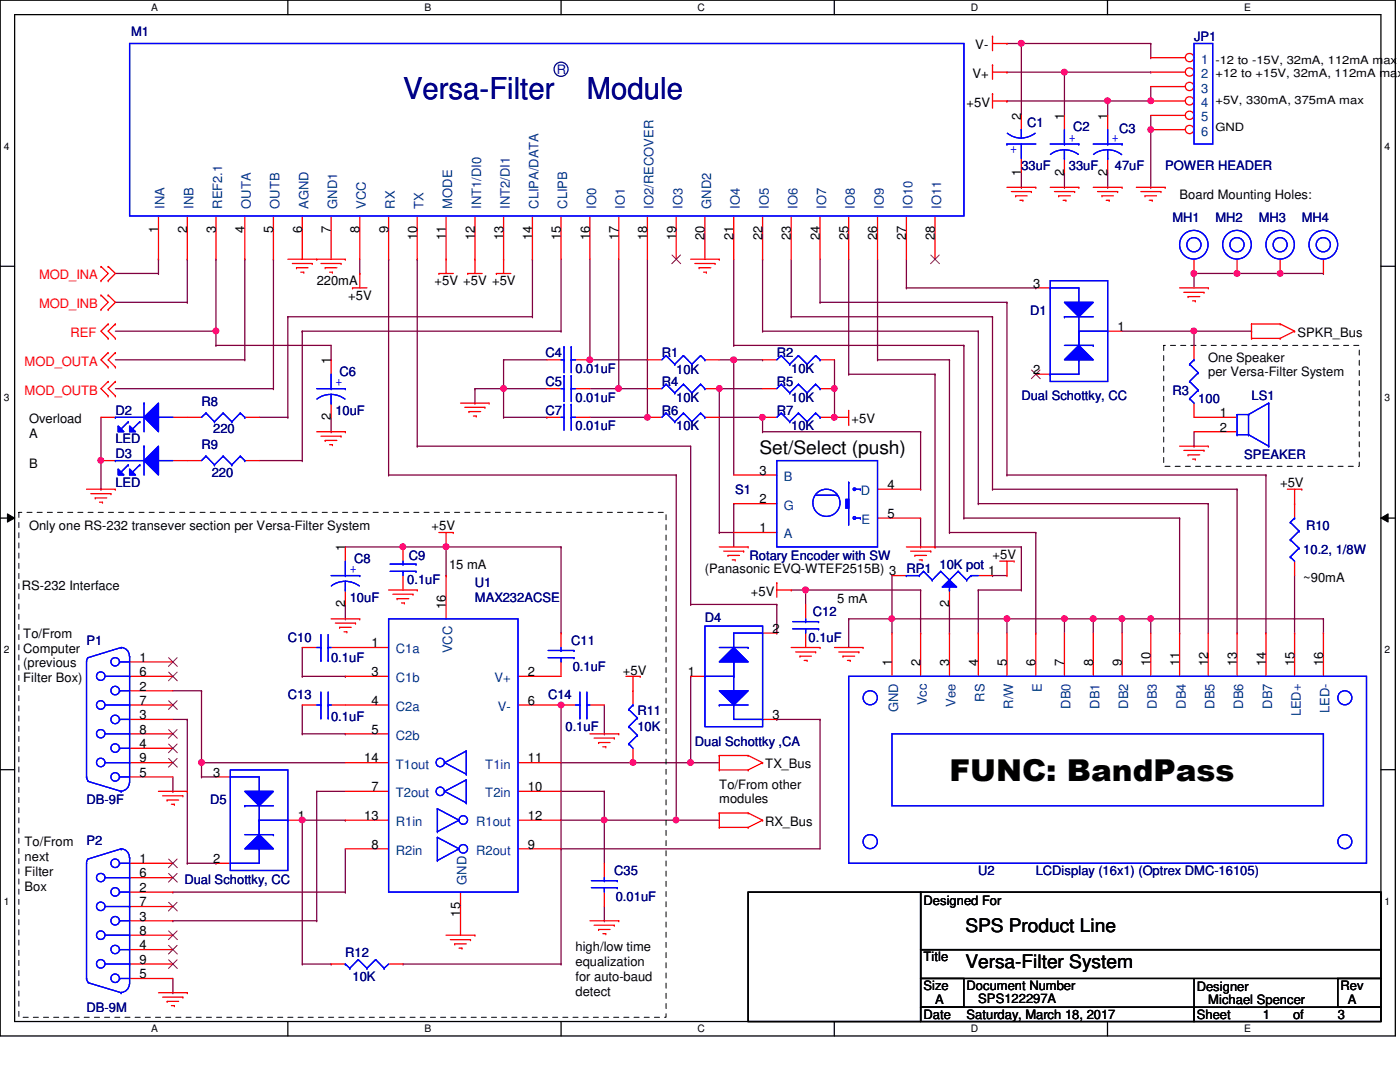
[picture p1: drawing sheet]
<svg xmlns="http://www.w3.org/2000/svg" width="279mm" height="216mm" viewBox="0 0 279 216" stroke-linecap="round" stroke-linejoin="round" font-family="sans-serif">
<defs><g id="words">
<g font-size="6" fill="#000080">
<text x="80.4" y="19.8">Versa-Filter</text>
<text x="117.1" y="19.8">Module</text>
</g>
<text font-size="6" x="189.5" y="155.9">FUNC: BandPass</text>
<g font-size="3.7">
<text x="151.6" y="90.6">Set/Select (push)</text>
<text x="192.7" y="185.9">SPS Product Line</text>
<text x="192.7" y="193.1">Versa-Filter System</text>
</g>
<g font-size="2.6" fill="#000080">
<text x="26.2" y="7.2">M1</text>
<text x="238.3" y="8.1">JP1</text>
<text x="205" y="25.4">C1</text>
<text x="214.2" y="26.2">C2</text>
<text x="223.4" y="26.5">C3</text>
<text x="203.8" y="34">33uF</text>
<text x="213.3" y="34">33uF</text>
<text x="222.5" y="34">47uF</text>
<text x="232.5" y="34">POWER HEADER</text>
<text x="234" y="44.3">MH1</text>
<text x="242.6" y="44.3">MH2</text>
<text x="251.2" y="44.3">MH3</text>
<text x="259.8" y="44.3">MH4</text>
<text x="205.6" y="62.9">D1</text>
<text x="108.8" y="71.2">C4</text>
<text x="132.1" y="71.2">R1</text>
<text x="155" y="71.2">R2</text>
<text x="67.8" y="75">C6</text>
<text x="108.8" y="77">C5</text>
<text x="114.9" y="74.4">0.01uF</text>
<text x="132.1" y="77">R4</text>
<text x="135" y="74.7">10K</text>
<text x="155" y="77">R5</text>
<text x="157.9" y="74.4">10K</text>
<text x="23" y="82.8">D2</text>
<text x="40.2" y="81">R8</text>
<text x="66.9" y="82.8">10uF</text>
<text x="108.8" y="82.8">C7</text>
<text x="114.9" y="80.2">0.01uF</text>
<text x="132.1" y="82.8">R6</text>
<text x="135" y="80.2">10K</text>
<text x="155" y="82.8">R7</text>
<text x="157.9" y="80.2">10K</text>
<text x="203.8" y="79.9">Dual Schottky, CC</text>
<text x="234" y="78.7">R3</text>
<text x="239.1" y="80.4">100</text>
<text x="249.8" y="79.9">LS1</text>
<text x="23" y="88.5">LED</text>
<text x="40.2" y="89.6">R9</text>
<text x="42.5" y="86.5">220</text>
<text x="114.9" y="85.9">0.01uF</text>
<text x="135" y="85.9">10K</text>
<text x="157.9" y="85.9">10K</text>
<text x="23" y="91.4">D3</text>
<text x="42.2" y="95.1">220</text>
<text x="248.3" y="91.7">SPEAKER</text>
<text x="23" y="97.1">LED</text>
<text x="146.7" y="98.6">S1</text>
<text x="260.6" y="105.7">R10</text>
<text x="70.7" y="112.3">C8</text>
<text x="81.6" y="111.7">C9</text>
<text x="149.6" y="111.7">Rotary Encoder with SW</text>
<text x="187.5" y="113.5">10K pot</text>
<text x="260.1" y="110.6">10.2, 1/8W</text>
<text x="81.3" y="116.6">0.1uF</text>
<text x="94.8" y="117.2">U1</text>
<text x="180.9" y="114.3">RP1</text>
<text x="69.8" y="120.1">10uF</text>
<text x="94.8" y="120.1">MAX232ACSE</text>
<text x="140.7" y="124.1">D4</text>
<text x="162.2" y="122.9">C12</text>
<text x="17.3" y="128.7">P1</text>
<text x="57.4" y="128.1">C10</text>
<text x="114" y="128.7">C11</text>
<text x="161.4" y="128.1">0.1uF</text>
<text x="66.1" y="132.1">0.1uF</text>
<text x="114.3" y="133.8">0.1uF</text>
<text x="57.4" y="139.6">C13</text>
<text x="66.1" y="143.9">0.1uF</text>
<text x="109.4" y="139.6">C14</text>
<text x="127.2" y="142.7">R11</text>
<text x="112.9" y="145.9">0.1uF</text>
<text x="127.2" y="145.9">10K</text>
<text x="138.7" y="148.8">Dual Schottky ,CA</text>
<text x="17.3" y="160.5">DB-9F</text>
<text x="42" y="160.5">D5</text>
<text x="17.3" y="168.6">P2</text>
<text x="36.8" y="176.3">Dual Schottky, CC</text>
<text x="122.6" y="174.6">C35</text>
<text x="122.9" y="179.7">0.01uF</text>
<text x="195.2" y="174.6">U2</text>
<text x="206.7" y="174.6">LCDisplay (16x1) (Optrex DMC-16105)</text>
<text x="68.9" y="191">R12</text>
<text x="70.4" y="195.8">10K</text>
<text x="17.3" y="201.8">DB-9M</text>
</g>
<g font-size="2.6">
<text x="194.6" y="9.8">V-</text>
<text x="194.1" y="15.6">V+</text>
<text x="192.9" y="21.3">+5V</text>
<text x="203.8" y="23.9" transform="rotate(-90 203.8 23.9)">2</text>
<text x="212.4" y="23.9" transform="rotate(-90 212.4 23.9)">1</text>
<text x="221" y="23.9" transform="rotate(-90 221 23.9)">1</text>
<text x="203.8" y="35.1" transform="rotate(-90 203.8 35.1)">1</text>
<text x="212.4" y="35.1" transform="rotate(-90 212.4 35.1)">2</text>
<text x="221" y="35.1" transform="rotate(-90 221 35.1)">2</text>
<text x="235.4" y="39.7">Board Mounting Holes:</text>
<text x="31.6" y="46.5" transform="rotate(-90 31.6 46.5)">1</text>
<text x="37.3" y="46.5" transform="rotate(-90 37.3 46.5)">2</text>
<text x="43.1" y="46.5" transform="rotate(-90 43.1 46.5)">3</text>
<text x="48.8" y="46.5" transform="rotate(-90 48.8 46.5)">4</text>
<text x="54.5" y="46.5" transform="rotate(-90 54.5 46.5)">5</text>
<text x="60.3" y="46.5" transform="rotate(-90 60.3 46.5)">6</text>
<text x="66" y="46.5" transform="rotate(-90 66 46.5)">7</text>
<text x="71.8" y="46.5" transform="rotate(-90 71.8 46.5)">8</text>
<text x="77.5" y="46.5" transform="rotate(-90 77.5 46.5)">9</text>
<text x="83.2" y="48" transform="rotate(-90 83.2 48)">10</text>
<text x="89" y="48" transform="rotate(-90 89 48)">11</text>
<text x="94.7" y="48" transform="rotate(-90 94.7 48)">12</text>
<text x="100.5" y="48" transform="rotate(-90 100.5 48)">13</text>
<text x="106.2" y="48" transform="rotate(-90 106.2 48)">14</text>
<text x="111.9" y="48" transform="rotate(-90 111.9 48)">15</text>
<text x="117.7" y="48" transform="rotate(-90 117.7 48)">16</text>
<text x="123.4" y="48" transform="rotate(-90 123.4 48)">17</text>
<text x="129.2" y="48" transform="rotate(-90 129.2 48)">18</text>
<text x="134.9" y="48" transform="rotate(-90 134.9 48)">19</text>
<text x="140.6" y="48" transform="rotate(-90 140.6 48)">20</text>
<text x="146.4" y="48" transform="rotate(-90 146.4 48)">21</text>
<text x="152.1" y="48" transform="rotate(-90 152.1 48)">22</text>
<text x="157.9" y="48" transform="rotate(-90 157.9 48)">23</text>
<text x="163.6" y="48" transform="rotate(-90 163.6 48)">24</text>
<text x="169.3" y="48" transform="rotate(-90 169.3 48)">25</text>
<text x="175.1" y="48" transform="rotate(-90 175.1 48)">26</text>
<text x="180.8" y="48" transform="rotate(-90 180.8 48)">27</text>
<text x="186.6" y="48" transform="rotate(-90 186.6 48)">28</text>
<text x="63.2" y="56.9">220mA</text>
<text x="69.5" y="59.8">+5V</text>
<text x="86.7" y="56.9">+5V +5V +5V</text>
<text x="206.2" y="57.4">3</text>
<text x="223.1" y="66">1</text>
<text x="259" y="67.2">SPKR_Bus</text>
<text x="66" y="72.7" transform="rotate(-90 66 72.7)">1</text>
<text x="206.2" y="74.6">2</text>
<text x="241.1" y="72.1">One Speaker</text>
<text x="241.1" y="75.1">per Versa-Filter System</text>
<text x="66" y="83.9" transform="rotate(-90 66 83.9)">2</text>
<text x="243.5" y="83.2">1</text>
<text x="5.8" y="84.5">Overload</text>
<text x="5.8" y="87.4">A</text>
<text x="170" y="84.5">+5V</text>
<text x="243.5" y="86.1">2</text>
<text x="5.8" y="93.3">B</text>
<text x="151.6" y="94.7">3</text>
<text x="151.6" y="100.5">2</text>
<text x="177.1" y="97.6">4</text>
<text x="255.5" y="97.1">+5V</text>
<text x="5.8" y="105.7">Only one RS-232 transever section per Versa-Filter System</text>
<text x="86.1" y="105.7">+5V</text>
<text x="151.6" y="106.2">1</text>
<text x="177.1" y="103.3">5</text>
<text x="68.9" y="110" transform="rotate(-90 68.9 110)">1</text>
<text x="89.6" y="113.5">15 mA</text>
<text x="198.1" y="111.5">+5V</text>
<text x="4.4" y="117.8">RS-232 Interface</text>
<text x="140.7" y="114.3">(Panasonic EVQ-WTEF2515B) 3</text>
<text x="149.9" y="118.9">+5V</text>
<text x="197.2" y="114.8">1</text>
<text x="260.1" y="116">~90mA</text>
<text x="68.9" y="121.2" transform="rotate(-90 68.9 121.2)">2</text>
<text x="89" y="121.5" transform="rotate(-90 89 121.5)">16</text>
<text x="167.1" y="120.4">5 mA</text>
<text x="189.4" y="121.2" transform="rotate(-90 189.4 121.2)">2</text>
<text x="4.7" y="127.3">To/From</text>
<text x="4.7" y="130.2">Computer</text>
<text x="74.1" y="129.2">1</text>
<text x="154.2" y="126.3">2</text>
<text x="4.7" y="133.2">(previous</text>
<text x="4.7" y="136.1">Filter Box)</text>
<text x="27.9" y="137.8">2</text>
<text x="27.9" y="134.9">6</text>
<text x="27.9" y="132">1</text>
<text x="74.1" y="134.9">3</text>
<text x="105.4" y="134.9">2</text>
<text x="124.3" y="134.7">+5V</text>
<text x="137.2" y="134.9">1</text>
<text x="178" y="133" transform="rotate(-90 178 133)">1</text>
<text x="183.7" y="133" transform="rotate(-90 183.7 133)">2</text>
<text x="189.4" y="133" transform="rotate(-90 189.4 133)">3</text>
<text x="195.2" y="133" transform="rotate(-90 195.2 133)">4</text>
<text x="200.9" y="133" transform="rotate(-90 200.9 133)">5</text>
<text x="206.7" y="133" transform="rotate(-90 206.7 133)">6</text>
<text x="212.4" y="133" transform="rotate(-90 212.4 133)">7</text>
<text x="218.1" y="133" transform="rotate(-90 218.1 133)">8</text>
<text x="223.9" y="133" transform="rotate(-90 223.9 133)">9</text>
<text x="229.6" y="133" transform="rotate(-90 229.6 133)">10</text>
<text x="235.4" y="133" transform="rotate(-90 235.4 133)">11</text>
<text x="241.1" y="133" transform="rotate(-90 241.1 133)">12</text>
<text x="246.8" y="133" transform="rotate(-90 246.8 133)">13</text>
<text x="252.6" y="133" transform="rotate(-90 252.6 133)">14</text>
<text x="258.3" y="133" transform="rotate(-90 258.3 133)">15</text>
<text x="264.1" y="133" transform="rotate(-90 264.1 133)">16</text>
<text x="27.9" y="143.5">3</text>
<text x="27.9" y="140.6">7</text>
<text x="74.1" y="140.6">4</text>
<text x="105.4" y="140.6">6</text>
<text x="154.2" y="143.5">3</text>
<text x="27.9" y="149.3">4</text>
<text x="27.9" y="146.4">8</text>
<text x="74.1" y="146.4">5</text>
<text x="27.9" y="155">5</text>
<text x="27.9" y="152.1">9</text>
<text x="42.5" y="155">3</text>
<text x="72.7" y="152.1">14</text>
<text x="105.4" y="152.1">11</text>
<text x="152.7" y="153.3">TX_Bus</text>
<text x="74.1" y="157.9">7</text>
<text x="105.4" y="157.9">10</text>
<text x="143.6" y="157.4">To/From other</text>
<text x="143.6" y="160.3">modules</text>
<text x="59.4" y="163.6">1</text>
<text x="72.7" y="163.6">13</text>
<text x="105.4" y="163.6">12</text>
<text x="152.7" y="164.8">RX_Bus</text>
<text x="4.9" y="168.9">To/From</text>
<text x="4.9" y="171.8">next</text>
<text x="27.9" y="172.2">1</text>
<text x="42.5" y="172.2">2</text>
<text x="74.1" y="169.3">8</text>
<text x="105.4" y="169.3">9</text>
<text x="4.9" y="174.8">Filter</text>
<text x="4.9" y="177.8">Box</text>
<text x="27.9" y="178">2</text>
<text x="27.9" y="175.1">6</text>
<text x="27.9" y="183.7">3</text>
<text x="27.9" y="180.8">7</text>
<text x="91.9" y="182.9" transform="rotate(-90 91.9 182.9)">15</text>
<text x="184.3" y="180.6">Designed For</text>
<text x="27.9" y="189.4">4</text>
<text x="27.9" y="186.6">8</text>
<text x="114.9" y="189.8">high/low time</text>
<text x="184.3" y="191.8">Title</text>
<text x="27.9" y="195.2">5</text>
<text x="27.9" y="192.3">9</text>
<text x="114.9" y="192.8">equalization</text>
<text x="114.9" y="195.7">for auto-baud</text>
<text x="184.3" y="197.6">Size</text>
<text x="192.9" y="197.6">Document Number</text>
<text x="238.8" y="197.8">Designer</text>
<text x="267.5" y="197.6">Rev</text>
<text x="114.9" y="198.7">detect</text>
<text x="184.3" y="203.3">Date</text>
<text x="186.6" y="200.4">A</text>
<text x="192.9" y="203.3">Saturday, March 18, 2017</text>
<text x="195.2" y="200.2">SPS122297A</text>
<text x="238.8" y="203.3">Sheet</text>
<text x="241.1" y="200.4">Michael Spencer</text>
<text x="252.1" y="203.3">1</text>
<text x="258.1" y="203.3">of</text>
<text x="267" y="203.3">3</text>
<text x="269" y="200.4">A</text>
</g>
<text font-size="2.6" fill="#0000a0" x="111.1" y="14.7">R</text>
<g font-size="2.6" fill="#004080">
<text x="239.7" y="12.7">1</text>
<text x="239.7" y="15.6">2</text>
<text x="239.7" y="18.5">3</text>
<text x="239.7" y="21.3">4</text>
<text x="239.7" y="24.2">5</text>
<text x="239.7" y="27.1">6</text>
<text x="32.9" y="41.7" transform="rotate(-90 32.9 41.7)">INA</text>
<text x="38.6" y="41.7" transform="rotate(-90 38.6 41.7)">INB</text>
<text x="44.3" y="41.7" transform="rotate(-90 44.3 41.7)">REF2.1</text>
<text x="50.1" y="41.7" transform="rotate(-90 50.1 41.7)">OUTA</text>
<text x="55.8" y="41.7" transform="rotate(-90 55.8 41.7)">OUTB</text>
<text x="61.6" y="41.7" transform="rotate(-90 61.6 41.7)">AGND</text>
<text x="67.3" y="41.7" transform="rotate(-90 67.3 41.7)">GND1</text>
<text x="73" y="41.7" transform="rotate(-90 73 41.7)">VCC</text>
<text x="78.8" y="41.7" transform="rotate(-90 78.8 41.7)">RX</text>
<text x="84.5" y="41.7" transform="rotate(-90 84.5 41.7)">TX</text>
<text x="90.3" y="41.7" transform="rotate(-90 90.3 41.7)">MODE</text>
<text x="96" y="41.7" transform="rotate(-90 96 41.7)">INT1/DI0</text>
<text x="101.7" y="41.7" transform="rotate(-90 101.7 41.7)">INT2/DI1</text>
<text x="107.5" y="41.7" transform="rotate(-90 107.5 41.7)">CLIPA/DATA</text>
<text x="113.2" y="41.7" transform="rotate(-90 113.2 41.7)">CLIPB</text>
<text x="119" y="41.7" transform="rotate(-90 119 41.7)">IO0</text>
<text x="124.7" y="41.7" transform="rotate(-90 124.7 41.7)">IO1</text>
<text x="130.4" y="41.7" transform="rotate(-90 130.4 41.7)">IO2/RECOVER</text>
<text x="136.2" y="41.7" transform="rotate(-90 136.2 41.7)">IO3</text>
<text x="141.9" y="41.7" transform="rotate(-90 141.9 41.7)">GND2</text>
<text x="147.7" y="41.7" transform="rotate(-90 147.7 41.7)">IO4</text>
<text x="153.4" y="41.7" transform="rotate(-90 153.4 41.7)">IO5</text>
<text x="159.1" y="41.7" transform="rotate(-90 159.1 41.7)">IO6</text>
<text x="164.9" y="41.7" transform="rotate(-90 164.9 41.7)">IO7</text>
<text x="170.6" y="41.7" transform="rotate(-90 170.6 41.7)">IO8</text>
<text x="176.4" y="41.7" transform="rotate(-90 176.4 41.7)">IO9</text>
<text x="182.1" y="41.7" transform="rotate(-90 182.1 41.7)">IO10</text>
<text x="187.8" y="41.7" transform="rotate(-90 187.8 41.7)">IO11</text>
<text x="156.5" y="96">B</text>
<text x="156.5" y="101.7">G</text>
<text x="171.8" y="98.8">D</text>
<text x="156.5" y="107.4">A</text>
<text x="172" y="104.6">E</text>
<text x="79" y="130.4">C1a</text>
<text x="90.3" y="130.4" transform="rotate(-90 90.3 130.4)">VCC</text>
<text x="79" y="136.1">C1b</text>
<text x="98.7" y="136.1">V+</text>
<text x="79" y="141.9">C2a</text>
<text x="99.4" y="141.9">V-</text>
<text x="179.2" y="142.2" transform="rotate(-90 179.2 142.2)">GND</text>
<text x="185" y="140.8" transform="rotate(-90 185 140.8)">Vcc</text>
<text x="190.7" y="141" transform="rotate(-90 190.7 141)">Vee</text>
<text x="196.5" y="140" transform="rotate(-90 196.5 140)">RS</text>
<text x="202.2" y="141.4" transform="rotate(-90 202.2 141.4)">R/W</text>
<text x="207.9" y="138.1" transform="rotate(-90 207.9 138.1)">E</text>
<text x="213.7" y="141.4" transform="rotate(-90 213.7 141.4)">DB0</text>
<text x="219.4" y="141.4" transform="rotate(-90 219.4 141.4)">DB1</text>
<text x="225.2" y="141.4" transform="rotate(-90 225.2 141.4)">DB2</text>
<text x="230.9" y="141.4" transform="rotate(-90 230.9 141.4)">DB3</text>
<text x="236.6" y="141.4" transform="rotate(-90 236.6 141.4)">DB4</text>
<text x="242.4" y="141.4" transform="rotate(-90 242.4 141.4)">DB5</text>
<text x="248.1" y="141.4" transform="rotate(-90 248.1 141.4)">DB6</text>
<text x="253.9" y="141.4" transform="rotate(-90 253.9 141.4)">DB7</text>
<text x="259.6" y="143" transform="rotate(-90 259.6 143)">LED+</text>
<text x="265.3" y="142.3" transform="rotate(-90 265.3 142.3)">LED-</text>
<text x="79" y="147.6">C2b</text>
<text x="79" y="153.4">T1out</text>
<text x="96.9" y="153.4">T1in</text>
<text x="79" y="159.1">T2out</text>
<text x="96.9" y="159.1">T2in</text>
<text x="79" y="164.8">R1in</text>
<text x="95" y="164.8">R1out</text>
<text x="79" y="170.6">R2in</text>
<text x="95" y="170.6">R2out</text>
<text x="93.1" y="176.6" transform="rotate(-90 93.1 176.6)">GND</text>
</g>
<g font-size="2.6" fill="#00f">
<text x="203" y="29.2" transform="rotate(180 203 29.2)">+</text>
<text x="213.3" y="28.2">+</text>
<text x="221.9" y="28.2">+</text>
<text x="66.9" y="77">+</text>
<text x="69.8" y="114.3">+</text>
</g>
<g font-size="2.6" fill="#f00">
<text x="7.8" y="55.8">MOD_INA</text>
<text x="7.8" y="61.5">MOD_INB</text>
<text x="14.1" y="67.2">REF</text>
<text x="4.9" y="73">MOD_OUTA</text>
<text x="4.9" y="78.7">MOD_OUTB</text>
</g>
<g font-size="2.3">
<text x="242.6" y="12.7">-12 to -15V, 32mA, 112mA max</text>
<text x="242.6" y="15.4">+12 to +15V, 32mA, 112mA max</text>
<text x="242.6" y="20.7">+5V, 330mA, 375mA max</text>
<text x="242.6" y="26.1">GND</text>
</g>
<g font-size="2">
<text x="30.2" y="2.2">A</text>
<text x="84.7" y="2.2">B</text>
<text x="139.2" y="2.2">C</text>
<text x="193.8" y="2.2">D</text>
<text x="248.3" y="2.2">E</text>
<text x=".8" y="29.8">4</text>
<text x="276.3" y="29.8">4</text>
<text x=".8" y="80.1">3</text>
<text x="276.3" y="80.1">3</text>
<text x=".8" y="130.3">2</text>
<text x="276.3" y="130.3">2</text>
<text x=".8" y="180.5">1</text>
<text x="276.3" y="180.5">1</text>
<text x="30.2" y="206">A</text>
<text x="84.7" y="206">B</text>
<text x="139.2" y="206">C</text>
<text x="193.8" y="206">D</text>
<text x="248.3" y="206">E</text>
</g>
</g></defs>
<path d="M0 0h278.5v206.7h-278.5zM2.9 2.9h272.7v200.9h-272.7z" fill="none" stroke="#000" stroke-width=".25"/>
<g fill="#fff">
<path d="M30.2 .3h1.3v2.3h-1.3z"/>
<path d="M30.2 204.1h1.3v2.3h-1.3z"/>
</g>
<path d="M57.4 0v2.9M57.4 203.8v2.9" fill="none" stroke="#000" stroke-width=".25"/>
<g fill="#fff">
<path d="M84.7 .3h1.3v2.3h-1.3z"/>
<path d="M84.7 204.1h1.3v2.3h-1.3z"/>
</g>
<path d="M112 0v2.9M112 203.8v2.9" fill="none" stroke="#000" stroke-width=".25"/>
<g fill="#fff">
<path d="M139.2 .3h1.5v2.3h-1.5z"/>
<path d="M139.2 204.1h1.5v2.3h-1.5z"/>
</g>
<path d="M166.5 0v2.9M166.5 203.8v2.9" fill="none" stroke="#000" stroke-width=".25"/>
<g fill="#fff">
<path d="M193.8 .3h1.4v2.3h-1.4z"/>
<path d="M193.8 204.1h1.4v2.3h-1.4z"/>
</g>
<path d="M221 0v2.9M221 203.8v2.9" fill="none" stroke="#000" stroke-width=".25"/>
<g fill="#fff">
<path d="M248.3 .3h1.3v2.3h-1.3z"/>
<path d="M248.3 204.1h1.3v2.3h-1.3z"/>
<path d="M.8 28h1.1v2.3h-1.1z"/>
<path d="M276.3 28h1.1v2.3h-1.1z"/>
<path d="M.8 78.2h1.1v2.3h-1.1z"/>
<path d="M276.3 78.2h1.1v2.3h-1.1z"/>
</g>
<path d="M0 53.1h2.9M275.6 53.1h2.9" fill="none" stroke="#000" stroke-width=".25"/>
<g fill="#fff">
<path d="M.8 128.5h1.1v2.2h-1.1z"/>
<path d="M276.3 128.5h1.1v2.2h-1.1z"/>
</g>
<path d="M0 103.4h2.9M275.6 103.4h2.9" fill="none" stroke="#000" stroke-width=".25"/>
<path d="M1.5 102.5l1.4 .9-1.4 .8zM275.6 103.4l1.4-.9v1.7z" fill="#000"/>
<path d="M1.5 102.5l1.4 .9-1.4 .8zM275.6 103.4l1.4-.9v1.7z" fill="none" stroke="#000" stroke-width=".2"/>
<g fill="#fff">
<path d="M.8 178.7h1.1v2.2h-1.1z"/>
<path d="M276.3 178.7h1.1v2.2h-1.1z"/>
</g>
<path d="M0 153.6h2.9M275.6 153.6h2.9" fill="none" stroke="#000" stroke-width=".25"/>
<path d="M60.3 163.7h8.6M68.9 163.7h.1M34.5 198.1h.1M34.5 195.2v2.9" fill="none" stroke="#800040" stroke-width=".25"/>
<circle cx="60.3" cy="163.6" r=".56" fill="#f0f"/>
<circle cx="60.3" cy="163.6" r=".56" fill="none" stroke="#f0f" stroke-width=".25"/>
<g fill="none" stroke="#800040" stroke-width=".25">
<path d="M60.3 135h.1M60.3 129.2v5.8M60.3 135h8.6M68.9 135h.1M60.3 146.4h.1M60.3 140.7v5.7M60.3 146.4h8.6M63.2 157.9h.1M63.2 157.9h5.7M63.2 157.9v25.8M68.9 146.4h.1M112 140.7v51.7"/>
<path d="M34.5 178h.1M34.5 178h34.4M60.3 163.7v28.7M68.9 178h.1M68.9 169.4v8.6M34.5 183.7h.1M34.5 183.7h28.7M60.3 192.4h.1M60.3 192.4h5.8M63.2 183.7h.1M66.1 192.4h.1M80.4 192.4h.1"/>
<path d="M80.4 192.4h31.6M112 192.4h.1"/>
</g>
<circle cx="112" cy="140.7" r=".56" fill="#f0f"/>
<circle cx="112" cy="140.7" r=".56" fill="none" stroke="#f0f" stroke-width=".25"/>
<path d="M112 152.2h14.3M120.6 146.4h.1M120.6 140.7v5.7M126.3 152.2h.1" fill="none" stroke="#800040" stroke-width=".25"/>
<circle cx="126.3" cy="152.1" r=".56" fill="#f0f"/>
<circle cx="126.3" cy="152.1" r=".56" fill="none" stroke="#f0f" stroke-width=".25"/>
<path d="M137.8 152.2h.1M137.8 152.2h5.8" fill="none" stroke="#800040" stroke-width=".25"/>
<circle cx="137.8" cy="152.1" r=".56" fill="#f0f"/>
<circle cx="137.8" cy="152.1" r=".56" fill="none" stroke="#f0f" stroke-width=".25"/>
<path d="M146.4 71.8h.1M146.4 71.8v23" fill="none" stroke="#800040" stroke-width=".25"/>
<circle cx="146.4" cy="71.8" r=".56" fill="#f0f"/>
<circle cx="146.4" cy="71.8" r=".56" fill="none" stroke="#f0f" stroke-width=".25"/>
<path d="M143.6 77.6h.1M143.6 71.8h8.6M143.6 77.6v28.7M146.4 71.8h.1M152.2 71.8h.1M143.6 106.3h.1M143.6 106.3h2.8" fill="none" stroke="#800040" stroke-width=".25"/>
<circle cx="143.5" cy="77.5" r=".56" fill="#f0f"/>
<circle cx="143.5" cy="77.5" r=".56" fill="none" stroke="#f0f" stroke-width=".25"/>
<path d="M143.6 83.3h8.6M152.2 83.3h.1" fill="none" stroke="#800040" stroke-width=".25"/>
<circle cx="152.1" cy="83.3" r=".56" fill="#f0f"/>
<circle cx="152.1" cy="83.3" r=".56" fill="none" stroke="#f0f" stroke-width=".25"/>
<g fill="none" stroke="#800040" stroke-width=".25">
<path d="M201 14.4h11.4M212.4 14.4h.1M221.1 37.4h.1M221.1 34.5v2.9M143.6 77.6h.1M143.6 77.6h8.6M152.2 86.1h.1M152.2 83.3v2.8M152.2 86.1h31.5M183.7 86.1h.1M183.7 97.6h.1M183.7 86.1v11.5"/>
<path d="M146.4 100.5h.1M146.4 100.5v8.6M183.7 109.1h.1M183.7 103.4v5.7M198.1 114.9h.1M198.1 114.9h2.9M189.5 126.3h.1M189.5 120.6v5.7"/>
</g>
<circle cx="212.4" cy="14.4" r=".56" fill="#f0f"/>
<circle cx="212.4" cy="14.4" r=".56" fill="none" stroke="#f0f" stroke-width=".25"/>
<path d="M201 8.7h2.8M203.8 8.7h.1" fill="none" stroke="#800040" stroke-width=".25"/>
<circle cx="203.8" cy="8.6" r=".56" fill="#f0f"/>
<circle cx="203.8" cy="8.6" r=".56" fill="none" stroke="#f0f" stroke-width=".25"/>
<g fill="none" stroke="#800040" stroke-width=".25">
<path d="M229.7 11.5h.1M229.7 8.7v2.8M238.3 89h.1M238.3 86.1v2.9M40.2 137.8v17.2M34.5 157.9h.1M34.5 143.6h2.9M34.5 155v2.9M37.4 143.6h.1M37.4 143.6v28.7M40.2 152.2h.1M40.2 155h.1"/>
<path d="M40.2 152.2h28.7M40.2 155h2.9M37.4 172.3h.1"/>
</g>
<circle cx="40.2" cy="152.1" r=".56" fill="#f0f"/>
<circle cx="40.2" cy="152.1" r=".56" fill="none" stroke="#f0f" stroke-width=".25"/>
<g fill="none" stroke="#800040" stroke-width=".25">
<path d="M203.8 8.7h.1M203.8 8.7v14.3M203.8 8.7h25.9M212.4 14.4h.1M212.4 14.4v8.6M212.4 14.4h17.3M229.7 14.4h.1M229.7 8.7h.1M203.8 37.4h.1M203.8 34.5v2.9M212.4 37.4h.1M212.4 34.5v2.9"/>
<path d="M223.9 66.1h14.4M238.3 66.1h.1M34.5 137.8h5.7M40.2 137.8h.1M137.8 135h.1M137.8 135v17.2M37.4 172.3h5.7M43.1 172.3h.1"/>
</g>
<circle cx="238.2" cy="66" r=".56" fill="#f0f"/>
<circle cx="238.2" cy="66" r=".56" fill="none" stroke="#f0f" stroke-width=".25"/>
<g fill="none" stroke="#800040" stroke-width=".25">
<path d="M238.3 54.6h.1M238.3 54.6v2.8M246.9 54.6h17.2M255.5 54.6h.1M264.1 54.6h.1M43.1 68.9h.1M43.1 68.9h23M100.5 77.6h.1M100.5 71.8v5.8M175.1 71.8h14.4M189.5 71.8h.1M238.3 66.1h.1"/>
<path d="M238.3 66.1v2.8M238.3 66.1h11.5M249.8 66.1h.1M20.2 97.6h.1M20.2 91.9v5.7M66.1 86.1h.1M66.1 83.3v2.8M198.1 97.6h48.8M246.9 97.6h.1M258.4 114.9v11.4M68.9 123.5h.1M68.9 120.6v2.9"/>
<path d="M258.4 126.3h.1M120.6 183.7h.1M120.6 180.9v2.8"/>
</g>
<circle cx="255.5" cy="54.6" r=".56" fill="#f0f"/>
<circle cx="255.5" cy="54.6" r=".56" fill="none" stroke="#f0f" stroke-width=".25"/>
<g fill="none" stroke="#800040" stroke-width=".25">
<path d="M106.3 51.7h.1M106.3 51.7v11.5M123.5 51.7v25.9M23 71.8h25.9M48.9 71.8h.1M57.4 63.2h48.9M66.1 71.8h.1M66.1 68.9v2.9M106.3 63.2h.1M117.7 71.8h11.5M123.5 77.6h.1M129.2 71.8h.1"/>
<path d="M163.7 60.3h37.3M201 60.3h.1M178 114.9v8.6M178 123.5h.1"/>
</g>
<circle cx="117.7" cy="71.8" r=".56" fill="#f0f"/>
<circle cx="117.7" cy="71.8" r=".56" fill="none" stroke="#f0f" stroke-width=".25"/>
<path d="M20.2 91.9h.1M20.2 83.3v8.6" fill="none" stroke="#800040" stroke-width=".25"/>
<circle cx="20.1" cy="91.9" r=".56" fill="#f0f"/>
<circle cx="20.1" cy="91.9" r=".56" fill="none" stroke="#f0f" stroke-width=".25"/>
<g fill="none" stroke="#800040" stroke-width=".25">
<path d="M23 54.6h8.6M31.6 54.6h.1M54.6 51.7h.1M54.6 51.7v25.9M146.4 51.7v17.2M152.2 51.7h.1M152.2 51.7v14.4M157.9 51.7v11.5M169.4 51.7v23M180.9 57.4h.1M180.9 51.7v5.7M23 66.1h20.1"/>
<path d="M23 77.6h31.6M43.1 66.1h.1M54.6 77.6h.1M57.4 63.2h.1M57.4 63.2v20.1M94.8 77.6h.1M94.8 77.6h5.7M94.8 77.6v2.8M146.4 68.9h.1M157.9 63.2h.1M169.4 74.7h.1M186.6 74.7v34.4"/>
<path d="M189.5 71.8v34.5M192.4 68.9v34.5M94.8 80.4h.1M117.7 83.3h11.5M129.2 83.3h.1M201 94.8h51.6M252.6 94.8h.1M186.6 109.1h.1M189.5 106.3h.1M189.5 106.3h17.2M192.4 103.4h.1M195.2 117.7h.1"/>
<path d="M195.2 117.7h8.6M203.8 117.7h.1M203.8 109.1v8.6M206.7 106.3h.1M235.4 103.4v22.9M169.4 123.5h.1M169.4 123.5v5.7M218.2 123.5h.1M218.2 123.5v2.8M218.2 123.5h5.7M223.9 123.5h.1M223.9 123.5v2.8"/>
<path d="M229.7 123.5h.1M229.7 123.5v2.8M235.4 126.3h.1M135 163.7h.1M135 163.7h8.6"/>
</g>
<circle cx="223.9" cy="123.4" r=".56" fill="#f0f"/>
<circle cx="223.9" cy="123.4" r=".56" fill="none" stroke="#f0f" stroke-width=".25"/>
<path d="M229.7 25.9h.1M229.7 23v2.9M48.9 51.7h.1M48.9 51.7v20.1M100.5 77.6v5.7M51.7 91.9h8.6M60.3 91.9h.1M100.5 83.3h.1M246.9 97.6v28.7M178 126.3h.1M178 123.5v2.8M246.9 126.3h.1" fill="none" stroke="#800040" stroke-width=".25"/>
<circle cx="229.7" cy="25.9" r=".56" fill="#f0f"/>
<circle cx="229.7" cy="25.9" r=".56" fill="none" stroke="#f0f" stroke-width=".25"/>
<path d="M252.6 94.8v31.5M223.9 123.5h5.8M229.7 123.5h.1M252.6 126.3h.1" fill="none" stroke="#800040" stroke-width=".25"/>
<circle cx="229.7" cy="123.4" r=".56" fill="#f0f"/>
<circle cx="229.7" cy="123.4" r=".56" fill="none" stroke="#f0f" stroke-width=".25"/>
<path d="M117.7 51.7v20.1M23 60.3h14.4M37.4 60.3h.1M117.7 71.8h.1M152.2 66.1h.1M152.2 66.1h43M201 123.5h11.4M212.4 123.5h.1" fill="none" stroke="#800040" stroke-width=".25"/>
<circle cx="212.4" cy="123.4" r=".56" fill="#f0f"/>
<circle cx="212.4" cy="123.4" r=".56" fill="none" stroke="#f0f" stroke-width=".25"/>
<path d="M229.7 37.4h.1M229.7 25.9v11.5M206.7 106.3v20M206.7 126.3h.1M212.4 123.5h5.8M218.2 123.5h.1" fill="none" stroke="#800040" stroke-width=".25"/>
<circle cx="218.2" cy="123.5" r=".56" fill="#f0f"/>
<circle cx="218.2" cy="123.5" r=".56" fill="none" stroke="#f0f" stroke-width=".25"/>
<path d="M31.6 51.7h.1M31.6 51.7v2.9M129.2 51.7v31.6M123.5 77.6h5.7M129.2 77.6h.1M129.2 83.3h.1M186.6 109.1h17.2M192.4 103.4h43M203.8 109.1h.1M235.4 103.4h.1M112 157.9h8.6M120.6 157.9h.1" fill="none" stroke="#800040" stroke-width=".25"/>
<circle cx="129.2" cy="83.3" r=".56" fill="#f0f"/>
<circle cx="129.2" cy="83.3" r=".56" fill="none" stroke="#f0f" stroke-width=".25"/>
<path d="M100.5 77.6h.1M100.5 77.6h8.6M198.1 63.2v34.4M201 60.3v34.5M198.1 97.6h.1M201 94.8h.1" fill="none" stroke="#800040" stroke-width=".25"/>
<circle cx="100.5" cy="77.5" r=".56" fill="#f0f"/>
<circle cx="100.5" cy="77.5" r=".56" fill="none" stroke="#f0f" stroke-width=".25"/>
<path d="M157.9 63.2h40.2M198.1 63.2h.1M169.4 123.5h8.6M178 123.5h.1M229.7 123.5h34.4M264.1 126.3h.1M264.1 123.5h.1M264.1 123.5v2.8" fill="none" stroke="#800040" stroke-width=".25"/>
<circle cx="178" cy="123.4" r=".56" fill="#f0f"/>
<circle cx="178" cy="123.4" r=".56" fill="none" stroke="#f0f" stroke-width=".25"/>
<path d="M37.4 51.7h.1M37.4 51.7v8.6M43.1 51.7h.1M43.1 51.7v17.2M43.1 66.1h.1M212.4 123.5h.1M212.4 123.5v2.8" fill="none" stroke="#800040" stroke-width=".25"/>
<circle cx="43.1" cy="66" r=".56" fill="#f0f"/>
<circle cx="43.1" cy="66" r=".56" fill="none" stroke="#f0f" stroke-width=".25"/>
<path d="M100.5 71.8h.1M100.5 71.8h8.6M51.7 83.3h5.7M57.4 83.3h.1M100.5 83.3h8.6M109.1 83.3h.1M195.2 117.7v8.6M178 123.5h23M195.2 126.3h.1M201 123.5h.1M201 123.5v2.8" fill="none" stroke="#800040" stroke-width=".25"/>
<circle cx="200.9" cy="123.4" r=".56" fill="#f0f"/>
<circle cx="200.9" cy="123.4" r=".56" fill="none" stroke="#f0f" stroke-width=".25"/>
<path d="M238.3 54.6h8.6M246.9 54.6h.1" fill="none" stroke="#800040" stroke-width=".25"/>
<circle cx="238.2" cy="54.6" r=".56" fill="#f0f"/>
<circle cx="238.2" cy="54.6" r=".56" fill="none" stroke="#f0f" stroke-width=".25"/>
<circle cx="246.9" cy="54.6" r=".56" fill="#f0f"/>
<circle cx="246.9" cy="54.6" r=".56" fill="none" stroke="#f0f" stroke-width=".25"/>
<path d="M112 51.7v14.4M60.3 66.1h.1M60.3 66.1h51.7M112 66.1h.1M117.7 77.6h5.8M123.5 77.6h.1" fill="none" stroke="#800040" stroke-width=".25"/>
<circle cx="123.4" cy="77.5" r=".56" fill="#f0f"/>
<circle cx="123.4" cy="77.5" r=".56" fill="none" stroke="#f0f" stroke-width=".25"/>
<g fill="none" stroke="#800040" stroke-width=".25">
<path d="M163.7 51.7v8.6M146.4 68.9h46M163.7 60.3h.1M169.4 74.7h17.2M186.6 74.7h.1M192.4 68.9h.1M195.2 66.1h.1M195.2 66.1v34.4M195.2 100.5h.1M195.2 100.5h45.9M241.1 100.5h.1M241.1 100.5v25.8"/>
<path d="M112 163.7h8.6M120.6 163.7h.1"/>
</g>
<circle cx="120.6" cy="163.6" r=".56" fill="#f0f"/>
<circle cx="120.6" cy="163.6" r=".56" fill="none" stroke="#f0f" stroke-width=".25"/>
<path d="M175.1 51.7v20.1M180.9 57.4h25.8M206.7 57.4h.1M60.3 66.1h.1M60.3 66.1v25.8M175.1 71.8h.1M89 114.9h.1M89 109.1v5.8M112 109.1v17.2M112 126.3h.1" fill="none" stroke="#800040" stroke-width=".25"/>
<circle cx="89" cy="109.1" r=".56" fill="#f0f"/>
<circle cx="89" cy="109.1" r=".56" fill="none" stroke="#f0f" stroke-width=".25"/>
<path d="M221.1 20.2h.1M221.1 20.2v2.8M221.1 20.2h8.6M89 109.1h23M112 109.1h.1M160.8 117.7h.1M160.8 117.7v2.9" fill="none" stroke="#800040" stroke-width=".25"/>
<circle cx="229.7" cy="20.1" r=".56" fill="#f0f"/>
<circle cx="229.7" cy="20.1" r=".56" fill="none" stroke="#f0f" stroke-width=".25"/>
<circle cx="221" cy="20.1" r=".56" fill="#f0f"/>
<circle cx="221" cy="20.1" r=".56" fill="none" stroke="#f0f" stroke-width=".25"/>
<path d="M201 20.2h.1M201 20.2h20.1M166.5 77.6v5.7M166.5 83.3h.1M80.4 109.1h8.6M89 109.1h.1M183.7 117.7v8.6M183.7 126.3h.1" fill="none" stroke="#800040" stroke-width=".25"/>
<circle cx="166.5" cy="83.3" r=".56" fill="#f0f"/>
<circle cx="166.5" cy="83.3" r=".56" fill="none" stroke="#f0f" stroke-width=".25"/>
<path d="M229.7 17.3v2.9M229.7 20.2h.1M166.5 77.6h.1M166.5 71.8v5.8" fill="none" stroke="#800040" stroke-width=".25"/>
<circle cx="166.5" cy="77.5" r=".56" fill="#f0f"/>
<circle cx="166.5" cy="77.5" r=".56" fill="none" stroke="#f0f" stroke-width=".25"/>
<path d="M68.9 109.1h11.5M80.4 109.1h.1" fill="none" stroke="#800040" stroke-width=".25"/>
<circle cx="80.4" cy="109.1" r=".56" fill="#f0f"/>
<circle cx="80.4" cy="109.1" r=".56" fill="none" stroke="#f0f" stroke-width=".25"/>
<path d="M157.9 117.7h25.8M160.8 117.7h.1M183.7 117.7h.1" fill="none" stroke="#800040" stroke-width=".25"/>
<circle cx="160.8" cy="117.7" r=".57" fill="#f0f"/>
<circle cx="160.8" cy="117.7" r=".57" fill="none" stroke="#f0f" stroke-width=".25"/>
<g fill="none" stroke="#800040" stroke-width=".25">
<path d="M71.8 54.6h.1M71.8 51.7v2.9M77.6 94.8h.1M77.6 94.8h57.4M135 94.8h.1M135 94.8v68.9M120.6 157.9v14.4M155 143.6h.1M155 143.6h8.7M163.7 143.6h.1M163.7 143.6v25.8h-51.7M112 169.4h.1"/>
<path d="M120.6 163.7h.1"/>
</g>
<circle cx="134.9" cy="163.6" r=".56" fill="#f0f"/>
<circle cx="134.9" cy="163.6" r=".56" fill="none" stroke="#f0f" stroke-width=".25"/>
<g fill="none" stroke="#800040" stroke-width=".25">
<path d="M77.6 51.7h.1M77.6 51.7v43.1M83.3 51.7h.1M83.3 51.7v37.3M83.3 89h.1M83.3 89h54.5v31.6M137.8 120.6h.1M137.8 120.6h17.2M155 126.3h.1M155 120.6h.1M155 120.6v5.7M126.3 152.2h.1"/>
<path d="M126.3 152.2h11.5M120.6 163.7h.1M120.6 163.7h14.4"/>
</g>
<g fill="none" stroke="#f00" stroke-width=".25">
<path d="M198.1 7.2h.1M198.1 13h.1M198.1 18.7h.1M198.1 8.7h2.9M198.1 7.2v2.9M198.1 13v2.8M198.1 18.7v2.9M198.1 14.4h2.9M201 8.7h.1M201 14.4h.1M198.1 20.2h2.9M201 20.2h.1"/>
<path d="M201 37.4h5.7M201.8 38.2h4M202.7 39.1h.1M202.7 39.1h2.3M203.5 40h.6M204.1 40h.1M205.8 38.2h.1M206.7 37.4h.1M209.6 37.4h5.7M210.4 38.2h4.1M211.3 39.1h.1M211.3 39.1h2.3"/>
<path d="M212.2 40h.5M212.7 40h.1M214.5 38.2h.1M215.3 37.4h.1M218.2 37.4h5.7M219 38.2h4.1M219.9 39.1h.1M219.9 39.1h2.3M220.8 40h.6M221.4 40h.1M223.1 38.2h.1M223.9 37.4h.1"/>
<path d="M226.8 37.4h5.7M227.7 38.2h4M228.5 39.1h.1M228.5 39.1h2.3M229.4 40h.6M230 40h.1M231.7 38.2h.1M232.5 37.4h.1M20.2 53.2h.1M20.2 56h.1M20.2 58.9h.1M20.2 53.2l1.4 1.4-1.4 1.4"/>
<path d="M20.2 58.9l1.4 1.4-1.4 1.5M21.6 56h.1M21.6 53.2h.1M21.6 58.9h.1M21.6 53.2l1.4 1.4-1.4 1.4M21.6 58.9l1.4 1.4-1.4 1.5M31.6 43.1v8.6M37.4 43.1v8.6M43.1 43.1v8.6M48.9 43.1v8.6M54.6 43.1v8.6M57.4 51.7h11.5"/>
<path d="M58.3 52.6h4M59.2 53.4h.1M59.2 53.4h2.3M60 54.3h.6M60.3 43.1v8.6M60.6 54.3h.1M62.3 52.6h.1M63.2 51.7h.1M64.1 52.6h4M64.9 53.4h.1M64.9 53.4h2.3M65.8 54.3h.5"/>
<path d="M66.1 43.1v8.6M66.3 54.3h.1M68.1 52.6h.1M68.9 51.7h.1M70.4 57.4h.1M70.4 57.4h2.8M71.8 54.6h.1M71.8 43.1v8.6M71.8 54.6v2.8M77.6 43.1v8.6M83.3 43.1v8.6M87.6 54.6h.1"/>
<path d="M87.6 54.6h2.9M89 51.7h.1M89 43.1v11.5M93.3 54.6h.1M93.3 54.6h2.9M94.8 51.7h.1M94.8 43.1v11.5M99.1 54.6h.1M99.1 54.6h2.8M100.5 51.7h.1M100.5 43.1v11.5M106.3 43.1v8.6"/>
<path d="M112 43.1v8.6M117.7 43.1v8.6M123.5 43.1v8.6M129.2 43.1v8.6M135 43.1v8.6M137.8 51.7h5.8M138.7 52.6h4M139.5 53.4h.1M139.5 53.4h2.4M140.4 54.3h.6M140.7 43.1v8.6M141 54.3h.1"/>
<path d="M142.7 52.6h.1M143.6 51.7h.1M146.4 43.1v8.6M152.2 43.1v8.6M157.9 43.1v8.6M163.7 43.1v8.6M169.4 43.1v8.6M175.1 43.1v8.6M180.9 43.1v8.6M186.6 43.1v8.6M235.4 57.4h5.7M236.3 58.3h4"/>
<path d="M237.1 59.2h.1M237.1 59.2h2.3M238.3 51.7v2.9M240.3 58.3h.1M241.1 57.4h.1M20.2 61.8h.1M21.6 64.6h.1M21.6 67.5h.1M21.6 76.1h.1M21.6 79h.1M21.6 70.4h.1M21.6 73.2h.1"/>
<path d="M21.6 61.8h.1M21.6 64.6l-1.4 1.5 1.4 1.4M21.6 76.1l-1.4 1.5 1.4 1.4M21.6 70.4l-1.4 1.4 1.4 1.4M23 64.6h.1M23 67.5h.1M23 76.1h.1M23 79h.1M23 70.4h.1M23 73.2h.1M23 64.6l-1.4 1.5 1.4 1.4M23 76.1l-1.4 1.5 1.4 1.4"/>
<path d="M23 70.4l-1.4 1.4 1.4 1.4M238 60h.5M238.5 60h.1M249.8 67.5h.1M249.8 64.6h.1M249.8 67.5h5.7M249.8 64.6v2.9M249.8 64.6h5.7M255.5 67.5h.1M255.5 64.6h.1M255.5 64.6l2.9 1.5M258.4 66.1h.1"/>
<path d="M258.4 66.1l-2.9 1.4M17.3 97.6h5.7M18.1 98.5h4M19 99.4h.1M19 99.4h2.3M22.1 98.5h.1M23 97.6h.1M63.2 86.1h5.7M64.1 87h4M64.9 87.9h.1M64.9 87.9h2.3M65.8 88.7h.5"/>
<path d="M66.3 88.7h.1M68.1 87h.1M68.9 86.1h.1M91.9 80.4h5.7M92.8 81.3h4M93.6 82.1h.1M93.6 82.1h2.3M94.5 83h.5M95 83h.1M96.8 81.3h.1M97.6 80.4h.1M129.2 83.3h2.9"/>
<path d="M140.7 83.3h2.9M146.4 94.8h8.6M166.5 83.3h.1M166.5 83.3h2.9M169.4 84.7h.1M169.4 81.9v2.8M175.1 97.6h8.6M235.4 89h5.7M236.3 89.9h4M237.1 90.8h.1M237.1 90.8h2.3M238 91.6h.5"/>
<path d="M238.5 91.6h.1M240.3 89.9h.1M241.1 89h.1M256.9 97.6h2.9M258.4 97.6v2.9M259.8 97.6h.1M19.9 100.2h.5M20.4 100.2h.1M77.6 117.7h5.7M78.4 118.6h4M79.2 119.5h.1M79.2 119.5h2.4"/>
<path d="M82.4 118.6h.1M83.3 117.7h.1M87.6 106.3h2.9M89 109.1h.1M89 106.3v2.8M90.5 106.3h.1M143.6 109.1h5.7M144.4 110h4M145.3 110.8h.1M145.3 110.8h2.3M146.1 111.7h.6M146.4 106.3h8.6"/>
<path d="M146.4 100.5h8.6M146.7 111.7h.1M148.4 110h.1M149.3 109.1h.1M155 116.3h.1M155 117.7h2.9M155 116.3v2.9M157.9 117.7h.1M175.1 103.4h8.6M180.9 109.1h5.7M181.7 110h4.1M182.6 110.8h.1"/>
<path d="M182.6 110.8h2.3M183.5 111.7h.5M184 111.7h.1M185.8 110h.1M186.6 109.1h.1M199.5 112h2.9M201 114.9h.1M201 112v2.9M202.4 112h.1M258.4 100.5h.1M66.1 123.5h5.7M66.9 124.3h4.1"/>
<path d="M67.8 125.2h.1M67.8 125.2h2.3M68.7 126.1h.5M69.2 126.1h.1M71 124.3h.1M71.8 123.5h.1M80.1 120.3h.6M80.7 120.3h.1M124.9 135h2.9M126.3 137.8h.1M126.3 135v2.8M127.8 135h.1"/>
<path d="M157.9 129.2h5.8M158.8 130.1h4M159.6 130.9h.1M159.6 130.9h2.3M160.5 131.8h.6M161.1 131.8h.1M162.8 130.1h.1M163.7 129.2h.1M166.5 129.2h5.8M167.4 130.1h4M168.2 130.9h.1M168.2 130.9h2.4"/>
<path d="M169.1 131.8h.6M169.7 131.8h.1M171.4 130.1h.1M172.3 129.2h.1M31.6 157.9h5.8M32.5 158.8h4M33.4 159.6h.1M33.4 159.6h2.2M36.5 158.8h.1M37.4 157.9h.1M117.7 146.4h5.8M118.6 147.3h4"/>
<path d="M119.5 148.2h.1M119.5 148.2h2.3M120.3 149h.6M120.9 149h.1M122.6 147.3h.1M123.5 146.4h.1M143.6 153.6h.1M143.6 150.7h.1M143.6 153.6h5.7M143.6 150.7v2.9M143.6 150.7h5.7M149.3 153.6h.1"/>
<path d="M149.3 150.7h.1M149.3 150.7l2.9 1.5M152.2 152.2h.1M152.2 152.2l-2.9 1.4M34.2 160.5h.6M34.8 160.5h.1M143.6 165.1h.1M143.6 162.2h.1M143.6 162.2v2.9M143.6 165.1h5.7M143.6 162.2h5.7M149.3 165.1h.1"/>
<path d="M149.3 162.2h.1M149.3 162.2l2.9 1.5M152.2 163.7h.1M152.2 163.7l-2.9 1.4M31.6 198.1h5.8M32.5 199h4M33.4 199.8h.1M33.4 199.8h2.2M36.5 199h.1M37.4 198.1h.1M66.1 192.4h2.8M77.6 192.4h2.8"/>
<path d="M89 186.6h5.8M89.9 187.5h4M90.8 188.3h.1M90.8 188.3h2.2M91.6 189.2h.6M92.2 189.2h.1M93.9 187.5h.1M94.8 186.6h.1M117.7 183.7h5.8M118.6 184.6h4M119.5 185.5h.1M119.5 185.5h2.3"/>
<path d="M120.3 186.3h.6M120.9 186.3h.1M122.6 184.6h.1M123.5 183.7h.1M34.2 200.7h.6M34.8 200.7h.1"/>
</g>
<path d="M149.3 178h34.4v25.8h-34.4zM183.7 178h91.9v11.5h-91.9zM183.7 189.5h91.9v5.7h-91.9zM183.7 195.2h8.7v5.8h-8.7zM238.3 195.2v5.8M267 195.2h8.6v5.8h-8.6zM183.7 201h54.6v2.8h-54.6zM238.3 201h37.3v2.8h-37.3zM238.3 201h.1" fill="none" stroke="#000" stroke-width=".25"/>
<circle cx="112" cy="13.8" r="1.41" fill="none" stroke="#000080" stroke-width=".25"/>
<path d="M232.2 68.9h39.1v24.1h-39.1zM3.8 102.2h129.1v100.8h-129.1z" fill="none" stroke="#000" stroke-width=".2" stroke-dasharray="1 1 1 1 1 1 1 1"/>
<g fill="none" stroke="#00f" stroke-width=".25">
<path d="M25.9 8.7h166.5v34.4h-166.5zM132.9 82.4h.1M132.9 82.4l-.8 .9M132.9 82.4l1.8 1.8M134.7 84.2h.1M136.4 82.4h.1M136.4 82.4l-1.7 1.8M136.4 82.4l1.7 1.8M138.1 84.2h.1M139.8 82.4h.1M139.8 82.4l-1.7 1.8M139.8 82.4l.9 .9"/>
<path d="M140.7 83.3h.1M155 91.9h20.1v17.2h-20.1zM169.4 96.2h.1M169.4 96.2v8.6M170.6 97.6h1.1M171.7 97.6h.1M170.6 103.4h1.1M171.7 103.4h.1M68.9 192.4h.1M68.9 192.4l.9 .8M69.8 193.2h.1M71.5 191.5h.1"/>
<path d="M71.5 191.5l1.7 1.7M71.5 191.5l-1.7 1.7M73.2 193.2h.1M75 191.5h.1M75 191.5l1.7 1.7M75 191.5l-1.8 1.7M76.7 193.2h.1M77.6 192.4l-.9 .8"/>
<circle cx="238.2" cy="48.8" r="2.85"/>
<circle cx="238.3" cy="48.8" r="1.43"/>
<circle cx="170.5" cy="97.6" r=".26"/>
<circle cx="164.9" cy="100.3" r="2.71"/>
<circle cx="170.5" cy="103.4" r=".27"/>
</g>
<path d="M134.1 50.9l1.7 1.7M135.8 50.9l-1.7 1.7M185.8 50.9l1.7 1.7M187.5 50.9l-1.8 1.7" fill="none" stroke="#804000" stroke-width=".2"/>
<path d="M168.8 99.7h.6v1.7h-.6z" fill-rule="evenodd" fill="#00f"/>
<g fill="none" stroke="#00f" stroke-width=".25">
<path d="M155 91.9h20.1v17.2h-20.1zM162.8 98.8h4.3M167.1 98.8h.1M168.8 99.7h.6v1.7h-.6zM169.4 96.2h.1M169.4 96.2v8.6M170.6 97.6h1.1M171.7 97.6h.1M170.6 103.4h1.1M171.7 103.4h.1"/>
<circle cx="170.5" cy="97.6" r=".26"/>
<circle cx="164.9" cy="100.3" r="2.71"/>
<circle cx="170.5" cy="103.4" r=".27"/>
</g>
<path d="M168.8 99.7h.6v1.7h-.6z" fill-rule="evenodd" fill="#00f"/>
<g fill="none" stroke="#00f" stroke-width=".25">
<path d="M132.9 76.7h.1M132.9 76.7l-.8 .9M132.9 76.7l1.8 1.7M134.7 78.4h.1M136.4 76.7h.1M136.4 76.7l-1.7 1.7M136.4 76.7l1.7 1.7M138.1 78.4h.1M139.8 76.7h.1M139.8 76.7l-1.7 1.7M139.8 76.7l.9 .9M140.7 77.6h.1"/>
<path d="M162.8 98.8h4.3M167.1 98.8h.1M168.8 99.7h.6v1.7h-.6z"/>
</g>
<path d="M129.2 77.6h2.9M140.7 77.6h2.9M20.2 91.9h2.8M34.5 91.9h2.9" fill="none" stroke="#f00" stroke-width=".25"/>
<path d="M31.6 89v5.8l-2.9-2.9z" fill="#00f"/>
<path d="M31.6 89v5.8l-2.9-2.9z" fill="none" stroke="#00f" stroke-width=".25"/>
<path d="M25.9 93.6l1.2 1.2h-1.2z" fill="#00f"/>
<path d="M25.9 93.6l1.2 1.2h-1.2z" fill="none" stroke="#00f" stroke-width=".25"/>
<path d="M23.6 93.6l1.1 1.2h-1.1z" fill="#00f"/>
<path d="M23 91.9h.1M23 91.9h5.7M23.6 93.6l1.1 1.2h-1.1zM25.6 92.8h.1M25.6 92.8l-1.4 1.4M27.9 92.8h.1M27.9 92.8l-1.4 1.4M28.7 89h.1M28.7 89v5.8M31.6 91.9h.1M31.6 91.9h2.9" fill="none" stroke="#00f" stroke-width=".25"/>
<path d="M31.6 89v5.8l-2.9-2.9z" fill="#00f"/>
<path d="M31.6 89v5.8l-2.9-2.9z" fill="none" stroke="#00f" stroke-width=".25"/>
<path d="M25.9 93.6l1.2 1.2h-1.2z" fill="#00f"/>
<path d="M25.9 93.6l1.2 1.2h-1.2z" fill="none" stroke="#00f" stroke-width=".25"/>
<path d="M23.6 93.6l1.1 1.2h-1.1z" fill="#00f"/>
<g fill="none" stroke="#00f" stroke-width=".25">
<path d="M218.2 28.7h5.7M221.1 31.6h.1M221.1 28.7h.1M221.1 29.9l1.4 .2 1.4 .8M221.1 29.9l-1.6 .2-1.3 .7M221.1 25.9v2.8M221.1 29.9v1.7M223.9 28.7h.1M112 71.8h.6M112.6 71.8h.1M112.6 69.2h.1M112.6 69.2v5.2"/>
<path d="M114 69.2h.1M114 71.8h.1M114 71.8h.9M114 69.2v5.2M132.9 71h.1M132.9 71l-.8 .8M132.9 71l1.8 1.7M134.7 72.7h.1M136.4 71h.1M136.4 71l-1.7 1.7M136.4 71l1.7 1.7M138.1 72.7h.1"/>
<path d="M139.8 71h.1M139.8 71l-1.7 1.7M139.8 71l.9 .8M140.7 71.8h.1M23 91.9h.1M23 91.9h5.7M23.6 93.6l1.1 1.2h-1.1zM25.6 92.8h.1M25.6 92.8l-1.4 1.4M27.9 92.8h.1M27.9 92.8l-1.4 1.4M28.7 89h.1"/>
<path d="M28.7 89v5.8M31.6 91.9h.1M31.6 91.9h2.9M155.9 82.4h.1M155.9 82.4l-.9 .9M155.9 82.4l1.7 1.8M157.6 84.2h.1M159.3 82.4h.1M159.3 82.4l-1.7 1.8M159.3 82.4l1.8 1.8M161.1 84.2h.1M162.8 82.4h.1"/>
<path d="M162.8 82.4l-1.7 1.8M162.8 82.4l.9 .9M163.7 83.3h.1M77.6 123.5h25.8v54.5h-25.8zM88.7 157.9h.1M88.7 152.2h.1M88.7 157.9l4.3 2.3M88.7 152.2l4.3 2.3M93 155.6h.1M93 154.5h.1M93 149.9h.1M93 155.6l-4.3 2.3"/>
<path d="M93 149.9v4.6M93 155.6v4.6M93 149.9l-4.3 2.3M87.3 167.1h.1M87.3 171.7h.1M87.3 161.4h.1M87.3 165.9h.1M87.3 167.1l4.3 2.3M87.3 161.4v4.5M87.3 167.1v4.6M87.3 161.4l4.3 2.3M91.6 169.4h.1"/>
<path d="M91.6 163.7h.1M91.6 169.4l-4.3 2.3M91.6 163.7l-4.3 2.2M93 160.2h.1"/>
<circle cx="246.9" cy="48.8" r="1.43"/>
<circle cx="246.9" cy="48.8" r="2.86"/>
<circle cx="255.5" cy="48.8" r="1.41"/>
<circle cx="255.5" cy="48.8" r="2.85"/>
<circle cx="264.1" cy="48.8" r="1.43"/>
<circle cx="264.1" cy="48.8" r="2.86"/>
<circle cx="87.8" cy="157.9" r=".84"/>
<circle cx="87.8" cy="152.1" r=".84"/>
<circle cx="92.5" cy="163.6" r=".85"/>
<circle cx="92.5" cy="169.4" r=".85"/>
</g>
<g fill="none" stroke="#f00" stroke-width=".25">
<path d="M221.1 23v2.9M221.1 31.6v2.9M246.9 51.7v2.9M255.5 51.7v2.9M264.1 51.7v2.9M109.1 71.8h2.9M114.9 71.8h2.8M129.2 71.8h2.9M140.7 71.8h2.9M152.2 83.3h2.8M163.7 83.3h2.8M89 114.9v8.6"/>
<path d="M68.9 129.2h8.7M68.9 135h8.7M103.4 135h8.6M137.8 135h2.9M152.2 126.3h2.8M68.9 140.7h8.7M68.9 146.4h8.7M68.9 152.2h8.7M68.9 157.9h8.7M103.4 140.7h8.6M103.4 152.2h8.6M103.4 157.9h8.6"/>
<path d="M152.2 143.6h2.8M68.9 163.7h8.7M68.9 169.4h8.7M91.9 178v8.6M103.4 163.7h8.6M103.4 169.4h8.6"/>
</g>
<path d="M143.6 137.8h5.7l-2.9 2.9z" fill="#00f"/>
<path d="M143.6 137.8h5.7l-2.9 2.9zM143.6 129.2h5.7M146.4 132.1h.1M146.4 129.2h.1M146.4 135h.1M146.4 126.3v2.9M146.4 132.1v5.7M149.3 129.2h.1M143.6 140.7h.1M143.6 140.7h5.7M146.4 140.7h.1M146.4 140.7v2.9" fill="none" stroke="#00f" stroke-width=".25"/>
<path d="M146.4 129.2l2.9 2.9h-5.7z" fill="#00f"/>
<path d="M140.7 124.9h11.5v20.1h-11.5zM140.7 135h.1M140.7 135h5.7M146.4 129.2l2.9 2.9h-5.7zM146.4 126.3h5.8M152.2 126.3h.1M146.4 143.6h5.8M152.2 143.6h.1" fill="none" stroke="#00f" stroke-width=".25"/>
<path d="M143.6 137.8h5.7l-2.9 2.9z" fill="#00f"/>
<path d="M143.6 137.8h5.7l-2.9 2.9zM143.6 129.2h5.7M146.4 132.1h.1M146.4 129.2h.1M146.4 135h.1M146.4 126.3v2.9M146.4 132.1v5.7M149.3 129.2h.1M143.6 140.7h.1M143.6 140.7h5.7M146.4 140.7h.1M146.4 140.7v2.9" fill="none" stroke="#00f" stroke-width=".25"/>
<path d="M146.4 129.2l2.9 2.9h-5.7z" fill="#00f"/>
<g fill="none" stroke="#00f" stroke-width=".25">
<path d="M21 135h4.9M23.9 137.8h.1M23.9 132.1h.1M23.9 137.8h2M23.9 132.1h2M24.2 129.2h.1M24.2 129.2a1.7 1.7 0 0 1 1.6 1.7M24.2 129.2l-6.6 2-.3 .5v23.3M25.9 135h.1M25.9 130.9h.1M25.9 130.9l-.1 25.3a1.74 1.74 0 0 1-1.6 1.7M140.7 124.9h11.5v20.1h-11.5z"/>
<path d="M140.7 135h.1M140.7 135h5.7M146.4 129.2l2.9 2.9h-5.7zM146.4 126.3h5.8M152.2 126.3h.1M17.3 155h.1M17.3 155l.3 .8M17.6 155.9l6.6 2M21 152.2h4.9M21 146.4h4.9M21 140.7h4.9M23.9 155h.1"/>
<path d="M23.9 149.3h.1M23.9 143.6h.1M23.9 143.6h2M23.9 155h2M23.9 149.3h2M24.2 157.9h.1M25.9 152.2h.1M25.9 146.4h.1M25.9 140.7h.1M146.4 143.6h5.8M152.2 143.6h.1"/>
<circle cx="20.1" cy="134.9" r=".85"/>
<circle cx="23" cy="137.8" r=".85"/>
<circle cx="23" cy="132.1" r=".84"/>
<circle cx="20.1" cy="140.7" r=".85"/>
<circle cx="20.1" cy="152.1" r=".85"/>
<circle cx="20.1" cy="146.4" r=".84"/>
<circle cx="23" cy="155" r=".85"/>
<circle cx="23" cy="149.3" r=".85"/>
<circle cx="23" cy="143.6" r=".85"/>
</g>
<path d="M25.9 137.8h8.6M25.9 135h8.6M25.9 132.1h8.6M25.9 155h8.6M25.9 152.2h8.6M25.9 149.3h8.6M25.9 146.4h8.6M25.9 143.6h8.6M25.9 140.7h8.6M43.1 155h2.9M43.1 172.3h2.9M57.4 163.7h2.9" fill="none" stroke="#f00" stroke-width=".25"/>
<path d="M33.7 139.8l1.7 1.8M33.7 134.1l1.7 1.7M33.7 131.2l1.7 1.8M35.3 139.8l-1.7 1.8M35.3 134.1l-1.7 1.7M35.3 131.2l-1.7 1.8M33.7 151.3l1.7 1.8M33.7 148.5l1.7 1.7M33.7 145.6l1.7 1.7M35.3 151.3l-1.7 1.8M35.3 148.5l-1.7 1.7M35.3 145.6l-1.7 1.7" fill="none" stroke="#804000" stroke-width=".2"/>
<path d="M48.9 157.9h5.7l-2.9 2.9z" fill="#00f"/>
<path d="M48.9 157.9h5.7l-2.9 2.9zM51.7 157.9h.1M51.7 155v2.9M48.9 160.8h.1M48.9 160.8h5.7M48.9 166.5h5.7M51.7 166.5h.1M51.7 169.4h.1M51.7 163.7h.1M51.7 160.8v5.7M51.7 169.4v2.9M54.6 166.5h.1" fill="none" stroke="#00f" stroke-width=".25"/>
<path d="M48.9 169.4l2.8-2.9 2.9 2.9z" fill="#00f"/>
<path d="M46 153.6h11.4v20.1h-11.4zM46 155h.1M46 155h5.7M46 172.3h.1M46 172.3h5.7M48.9 169.4l2.8-2.9 2.9 2.9zM51.7 163.7h5.7M57.4 163.7h.1" fill="none" stroke="#00f" stroke-width=".25"/>
<path d="M48.9 157.9h5.7l-2.9 2.9z" fill="#00f"/>
<path d="M48.9 157.9h5.7l-2.9 2.9zM51.7 157.9h.1M51.7 155v2.9M48.9 160.8h.1M48.9 160.8h5.7M48.9 166.5h5.7M51.7 166.5h.1M51.7 169.4h.1M51.7 163.7h.1M51.7 160.8v5.7M51.7 169.4v2.9M54.6 166.5h.1" fill="none" stroke="#00f" stroke-width=".25"/>
<path d="M48.9 169.4l2.8-2.9 2.9 2.9z" fill="#00f"/>
<g fill="none" stroke="#00f" stroke-width=".25">
<path d="M158.2 125.5h5.2M158.2 124h5.2M160.8 124h.1M160.8 125.5h.1M160.8 123.5v.5M160.8 125.5v.8M163.4 125.5h.1M163.4 124h.1M46 153.6h11.4v20.1h-11.4zM46 155h.1M46 155h5.7M21 175.1h4.9"/>
<path d="M23.9 178h.1M23.9 172.3h.1M23.9 172.3h2M23.9 178h2M24.2 169.4h.1M24.2 169.4a1.7 1.7 0 0 1 1.6 1.7M24.2 169.4l-6.6 2-.3 .5v23.3M25.9 175.1h.1M25.9 171.1h.1M25.9 171.1l-.1 25.3a1.74 1.74 0 0 1-1.6 1.6M46 172.3h.1M46 172.3h5.7"/>
<path d="M48.9 169.4l2.8-2.9 2.9 2.9zM51.7 163.7h5.7M57.4 163.7h.1M17.3 195.2h.1M17.3 195.2l.3 .8M17.6 196.1l6.6 2M21 192.4h4.9M21 186.6h4.9M21 180.9h4.9M23.9 195.2h.1M23.9 189.5h.1M23.9 183.7h.1"/>
<path d="M23.9 195.2h2M23.9 189.5h2M23.9 183.7h2M24.2 198.1h.1M25.9 192.4h.1M25.9 186.6h.1M25.9 180.9h.1"/>
<circle cx="20.1" cy="175.1" r=".84"/>
<circle cx="23" cy="178" r=".85"/>
<circle cx="23" cy="172.3" r=".85"/>
<circle cx="20.1" cy="186.6" r=".85"/>
<circle cx="20.1" cy="180.8" r=".85"/>
<circle cx="20.1" cy="192.3" r=".85"/>
<circle cx="23" cy="195.2" r=".85"/>
<circle cx="23" cy="183.7" r=".85"/>
<circle cx="23" cy="189.5" r=".84"/>
</g>
<g fill="none" stroke="#f00" stroke-width=".25">
<path d="M206.7 57.4h2.9M206.7 74.7h2.9M221.1 66.1h2.8M160.8 120.6v2.9M160.8 126.3v2.9M25.9 178h8.6M25.9 175.1h8.6M25.9 172.3h8.6M25.9 195.2h8.6M25.9 192.4h8.6M25.9 189.5h8.6M25.9 186.6h8.6"/>
<path d="M25.9 183.7h8.6M25.9 180.9h8.6"/>
</g>
<g fill="none" stroke="#804000" stroke-width=".2">
<path d="M205.9 73.8l1.7 1.8M207.6 73.8l-1.8 1.8M33.7 174.3l1.7 1.7M33.7 171.4l1.7 1.7M35.3 174.3l-1.7 1.7M35.3 171.4l-1.7 1.7M33.7 191.5l1.7 1.8M33.7 188.6l1.7 1.8M33.7 185.8l1.7 1.7M33.7 180l1.7 1.8M35.3 191.5l-1.7 1.8M35.3 188.6l-1.7 1.8"/>
<path d="M35.3 185.8l-1.7 1.7M35.3 180l-1.7 1.8"/>
</g>
<path d="M212.4 60.3h5.8l-2.9 2.9z" fill="#00f"/>
<path d="M215.3 57.4v2.9M212.4 60.3h5.8l-2.9 2.9zM212.4 63.2h.1M212.4 63.2h5.8M212.4 68.9h5.8M215.3 60.3h.1M215.3 68.9h.1M215.3 71.8h.1M215.3 66.1h.1M215.3 63.2v5.7M215.3 71.8v2.9M218.2 68.9h.1" fill="none" stroke="#00f" stroke-width=".25"/>
<path d="M215.3 68.9l2.9 2.9h-5.8z" fill="#00f"/>
<path d="M209.6 56h11.5v20.1h-11.5zM209.6 57.4h.1M209.6 57.4h5.7M209.6 74.7h.1M209.6 74.7h5.7M215.3 68.9l2.9 2.9h-5.8zM215.3 66.1h5.8M221.1 66.1h.1" fill="none" stroke="#00f" stroke-width=".25"/>
<path d="M212.4 60.3h5.8l-2.9 2.9z" fill="#00f"/>
<path d="M215.3 57.4v2.9M212.4 60.3h5.8l-2.9 2.9zM212.4 63.2h.1M212.4 63.2h5.8M212.4 68.9h5.8M215.3 60.3h.1M215.3 68.9h.1M215.3 71.8h.1M215.3 66.1h.1M215.3 63.2v5.7M215.3 71.8v2.9M218.2 68.9h.1" fill="none" stroke="#00f" stroke-width=".25"/>
<path d="M215.3 68.9l2.9 2.9h-5.8z" fill="#00f"/>
<g fill="none" stroke="#00f" stroke-width=".25">
<path d="M201 28.7h.1M201 28.7h5.7M201 26.6l1.3 .7 1.5 .3 1.5-.3 1.3-.7M203.8 25.9h.1M203.8 28.7h.1M203.8 25.9v1.7M203.8 28.7v2.9M209.6 56h11.5v20.1h-11.5zM209.6 57.4h.1M209.6 57.4h5.7M209.6 74.7h.1M209.6 74.7h5.7"/>
<path d="M215.3 68.9l2.9 2.9h-5.8zM215.3 66.1h5.8M221.1 66.1h.1M237.4 79.5h.1M237.4 76.1h.1M237.4 72.7h.1M237.4 79.5l.9 .9M237.4 76.1l1.7 1.8M237.4 72.7l1.7 1.7M238.3 71.8h.1M238.3 71.8l-.9 .9M239.1 77.9h.1"/>
<path d="M239.1 74.4h.1M239.1 77.9l-1.7 1.6M239.1 74.4l-1.7 1.7"/>
</g>
<path d="M203.8 23v2.9M203.8 31.6v2.9M238.3 68.9v2.9M238.3 80.4v2.9M178 114.9h2.9M189.5 117.7v2.9M195.2 114.9h2.9" fill="none" stroke="#f00" stroke-width=".25"/>
<path d="M188 117.1l1.5-1.4 1.4 1.4z" fill="#00f"/>
<g fill="none" stroke="#00f" stroke-width=".25">
<path d="M180.9 114.9h.1M180.9 114.9h2.6M183.5 114.9h.1M184.3 114h.1M184.3 114l1.8 1.7M184.3 114l-.8 .9M186.1 115.7h.1M187.7 114h.1M187.7 114l1.8 1.7M187.7 114l-1.6 1.7M188 117.1l1.5-1.4 1.4 1.4zM189.5 115.7h.1"/>
<path d="M189.5 117.7h.1M189.5 117.1v.6M191.2 114h.1M191.2 114l1.7 1.7M191.2 114l-1.7 1.7M192.9 115.7h.1M193.8 114.9h.1M193.8 114.9h1.4M193.8 114.9l-.9 .8"/>
</g>
<path d="M188 117.1l1.5-1.4 1.4 1.4z" fill="#00f"/>
<g fill="none" stroke="#00f" stroke-width=".25">
<path d="M155.9 76.7h.1M155.9 71h.1M155.9 76.7l-.9 .9M155.9 76.7l1.7 1.7M155.9 71l-.9 .8M155.9 71l1.7 1.7M157.6 78.4h.1M157.6 72.7h.1M159.3 76.7h.1M159.3 71h.1M159.3 76.7l-1.7 1.7M159.3 76.7l1.8 1.7"/>
<path d="M159.3 71l-1.7 1.7M159.3 71l1.8 1.7M161.1 78.4h.1M161.1 72.7h.1M162.8 76.7h.1M162.8 71h.1M162.8 76.7l-1.7 1.7M162.8 76.7l.9 .9M162.8 71l-1.7 1.7M162.8 71l.9 .8M163.7 77.6h.1M163.7 71.8h.1"/>
<path d="M41.1 91h.1M41.1 91l-.9 .9M41.1 91l1.7 1.8M42.8 92.8h.1M44.5 91h.1M44.5 91l-1.7 1.8M44.5 91l1.8 1.8M46.3 92.8h.1M48 91h.1M48 91l-1.7 1.8M48 91l.9 .9M48.9 91.9h.1"/>
<path d="M246.9 82.7h.1M246.9 86.7h.1M246.9 82.7h2.3M246.9 82.7v4M246.9 86.7h2.3M249.2 86.7h.1M249.2 82.7h.1M249.2 86.7l4 2.3M249.2 82.7v4M253.2 80.4h.1M253.2 89h.1M253.2 80.4l-4 2.3"/>
<path d="M253.2 80.4v8.6M180.9 114.9h.1M180.9 114.9h2.6M183.5 114.9h.1M184.3 114h.1M184.3 114l1.8 1.7M184.3 114l-.8 .9M186.1 115.7h.1M187.7 114h.1M187.7 114l1.8 1.7M187.7 114l-1.6 1.7M188 117.1l1.5-1.4 1.4 1.4z"/>
<path d="M189.5 115.7h.1M189.5 117.7h.1M189.5 117.1v.6M191.2 114h.1M191.2 114l1.7 1.7M191.2 114l-1.7 1.7M192.9 115.7h.1M193.8 114.9h.1M193.8 114.9h1.4M193.8 114.9l-.9 .8M257.5 111.1h.1M257.5 107.7h.1"/>
<path d="M257.5 104.2h.1M257.5 111.1l.9 .9M257.5 107.7l1.7 1.7M257.5 104.2l1.7 1.8M258.4 103.4h.1M258.4 103.4l-.9 .8M259.2 109.4h.1M259.2 106h.1M259.2 109.4l-1.7 1.7M259.2 106l-1.7 1.7"/>
</g>
<path d="M152.2 77.6h2.8M152.2 71.8h2.8M163.7 77.6h2.8M163.7 71.8h2.8M37.4 91.9h2.8M48.9 91.9h2.8M238.3 83.3h8.6M238.3 86.1h8.6M258.4 100.5v2.9M258.4 112v2.9" fill="none" stroke="#f00" stroke-width=".25"/>
<circle cx="237.4" cy="11.5" r=".84" fill="#fff"/>
<g fill="none" stroke="#f00" stroke-width=".25">
<path d="M229.7 11.5h6.9"/>
<circle cx="237.4" cy="11.5" r=".84"/>
</g>
<circle cx="237.4" cy="14.4" r=".84" fill="#fff"/>
<g fill="none" stroke="#f00" stroke-width=".25">
<path d="M229.7 14.4h6.9"/>
<circle cx="237.4" cy="14.4" r=".84"/>
</g>
<circle cx="237.4" cy="17.3" r=".84" fill="#fff"/>
<g fill="none" stroke="#f00" stroke-width=".25">
<path d="M229.7 17.3h6.9"/>
<circle cx="237.4" cy="17.3" r=".84"/>
</g>
<circle cx="237.4" cy="20.1" r=".84" fill="#fff"/>
<g fill="none" stroke="#f00" stroke-width=".25">
<path d="M229.7 20.2h6.9"/>
<circle cx="237.4" cy="20.1" r=".84"/>
</g>
<circle cx="237.4" cy="23" r=".84" fill="#fff"/>
<g fill="none" stroke="#f00" stroke-width=".25">
<path d="M229.7 23h6.9"/>
<circle cx="237.4" cy="23" r=".84"/>
</g>
<circle cx="237.4" cy="25.8" r=".84" fill="#fff"/>
<g fill="none" stroke="#f00" stroke-width=".25">
<path d="M212.4 23v2.9M212.4 31.6v2.9M229.7 25.9h6.9M66.1 71.8v2.9M109.1 77.6h2.9M114.9 77.6h2.8M20.2 83.3h2.8M34.5 83.3h5.7M48.9 83.3h2.8M66.1 80.4v2.9M109.1 83.3h2.9M114.9 83.3h2.8"/>
<path d="M68.9 109.1v2.9M68.9 117.7v2.9M60.3 129.2h2.9M66.1 129.2h2.8M112 126.3v2.9M112 132.1v2.9M178 126.3v8.7M183.7 126.3v8.7M189.5 126.3v8.7M195.2 126.3v8.7M201 126.3v8.7M206.7 126.3v8.7"/>
<path d="M212.4 126.3v8.7M218.2 126.3v8.7M223.9 126.3v8.7M229.7 126.3v8.7M235.4 126.3v8.7M241.1 126.3v8.7M246.9 126.3v8.7M252.6 126.3v8.7M258.4 126.3v8.7M264.1 126.3v8.7M60.3 140.7h2.9M66.1 140.7h2.8"/>
<path d="M112 140.7h2.9M117.7 140.7h2.9M120.6 172.3v2.8M120.6 178v2.9"/>
<circle cx="237.4" cy="25.8" r=".84"/>
</g>
<g fill="none" stroke="#00f" stroke-width=".25">
<path d="M238.3 8.7h3.7v20h-3.7zM209.6 28.7h5.7M212.4 31.6h.1M212.4 28.7h.1M212.4 29.9l1.5 .2 1.3 .7M212.4 29.9l-1.5 .2-1.3 .7M212.4 25.9v2.8M212.4 29.9v1.7M215.3 28.7h.1M63.2 77.6h5.7M66.1 77.6h.1M66.1 78.7l1.4 .2 1.3 .7"/>
<path d="M66.1 78.7l-1.5 .2-1.4 .7M66.1 74.7v2.9M66.1 78.7v1.7M68.9 77.6h.1M112 77.6h.6M112.6 77.6h.1M112.6 75h.1M112.6 75v5.1M114 75h.1M114 77.6h.1M114 77.6h.9M114 75v5.1"/>
<path d="M41.1 82.4h.1M41.1 82.4l-.9 .9M41.1 82.4l1.7 1.8M42.8 84.2h.1M44.5 82.4h.1M44.5 82.4l-1.7 1.8M44.5 82.4l1.8 1.8M46.3 84.2h.1M48 82.4h.1M48 82.4l-1.7 1.8M48 82.4l.9 .9M48.9 83.3h.1"/>
<path d="M66.1 80.4h.1M112 83.3h.6M112.6 83.3h.1M112.6 80.7h.1M112.6 80.7v5.2M114 80.7h.1M114 83.3h.1M114 80.7v5.2M114 83.3h.9M66.1 114.9h5.7M68.9 117.7h.1M68.9 114.9h.1"/>
<path d="M68.9 116l1.5 .2 1.3 .7M68.9 116l-1.5 .2-1.3 .7M68.9 112v2.9M68.9 116v1.7M71.8 114.9h.1M63.2 129.2h.9M64.1 131.8h.1M64.1 129.2h.1M64.1 126.6v5.2M64.1 138.1v5.2M65.5 129.2h.1M65.5 131.8h.1"/>
<path d="M65.5 129.2h.6M65.5 126.6v5.2M65.5 138.1v5.2M109.4 131.2h5.2M109.4 129.8h5.2M112 129.8h.1M112 131.2h.1M112 129.2v.6M112 131.2v.9M114.6 131.2h.1M114.6 129.8h.1M115.7 138.1v5.2"/>
<path d="M117.1 138.1v5.2M169.4 135h103.3v37.3h-103.3zM63.2 140.7h.9M64.1 143.3h.1M64.1 140.7h.1M65.5 140.7h.1M65.5 143.3h.1M65.5 140.7h.6M114.9 140.7h.8M115.7 143.3h.1M115.7 140.7h.1M117.1 140.7h.1"/>
<path d="M117.1 143.3h.1M117.1 140.7h.6M178 146.4h86.1v14.4h-86.1zM118 177.1h5.2M118 175.7h5.2M120.6 175.7h.1M120.6 177.1h.1M120.6 175.1v.6M120.6 177.1v.9M123.2 177.1h.1M123.2 175.7h.1"/>
<circle cx="173.7" cy="139.2" r="1.42"/>
<circle cx="268.4" cy="139.2" r="1.4"/>
<circle cx="173.7" cy="167.9" r="1.42"/>
<circle cx="268.4" cy="167.9" r="1.4"/>
</g>
<path d="M28.7 83.3l2.9-2.9v5.7z" fill="#00f"/>
<path d="M28.7 83.3l2.9-2.9v5.7z" fill="none" stroke="#00f" stroke-width=".25"/>
<path d="M25.9 85l1.2 1.1h-1.2z" fill="#00f"/>
<path d="M25.9 85l1.2 1.1h-1.2z" fill="none" stroke="#00f" stroke-width=".25"/>
<path d="M23.6 85l1.1 1.1h-1.1z" fill="#00f"/>
<path d="M23 83.3h.1M23 83.3h5.7M23.6 85l1.1 1.1h-1.1zM25.6 84.2h.1M25.6 84.2l-1.4 1.4M27.9 84.2h.1M27.9 84.2l-1.4 1.4M28.7 80.4h.1M28.7 80.4v5.7M31.6 83.3h.1M31.6 83.3h2.9" fill="none" stroke="#00f" stroke-width=".25"/>
<path d="M28.7 83.3l2.9-2.9v5.7z" fill="#00f"/>
<path d="M28.7 83.3l2.9-2.9v5.7z" fill="none" stroke="#00f" stroke-width=".25"/>
<path d="M25.9 85l1.2 1.1h-1.2z" fill="#00f"/>
<path d="M25.9 85l1.2 1.1h-1.2z" fill="none" stroke="#00f" stroke-width=".25"/>
<path d="M23.6 85l1.1 1.1h-1.1z" fill="#00f"/>
<g fill="none" stroke="#00f" stroke-width=".25">
<path d="M23 83.3h.1M23 83.3h5.7M23.6 85l1.1 1.1h-1.1zM25.6 84.2h.1M25.6 84.2l-1.4 1.4M27.9 84.2h.1M27.9 84.2l-1.4 1.4M28.7 80.4h.1M28.7 80.4v5.7M31.6 83.3h.1M31.6 83.3h2.9M77.9 114h5.1"/>
<path d="M77.9 112.6h5.1M80.4 112.6h.1M80.4 114h.1M80.4 112v.6M80.4 114v.9M83 114h.1M83 112.6h.1M125.5 148.4h.1M125.5 145h.1M125.5 141.6h.1M125.5 148.4l.8 .9M125.5 145l1.7 1.7"/>
<path d="M125.5 141.6l1.7 1.7M126.3 140.7h.1M126.3 140.7l-.8 .9M127.2 146.7h.1M127.2 143.3h.1M127.2 146.7l-1.7 1.7M127.2 143.3l-1.7 1.7"/>
</g>
<path d="M80.4 109.1v2.9M80.4 114.9v2.8M126.3 137.8v2.9M126.3 149.3v2.9" fill="none" stroke="#f00" stroke-width=".25"/>
<circle cx="60.3" cy="163.6" r=".56" fill="#f0f"/>
<circle cx="60.3" cy="163.6" r=".56" fill="none" stroke="#f0f" stroke-width=".25"/>
<circle cx="112" cy="140.7" r=".56" fill="#f0f"/>
<circle cx="112" cy="140.7" r=".56" fill="none" stroke="#f0f" stroke-width=".25"/>
<circle cx="126.3" cy="152.1" r=".56" fill="#f0f"/>
<circle cx="126.3" cy="152.1" r=".56" fill="none" stroke="#f0f" stroke-width=".25"/>
<circle cx="137.8" cy="152.1" r=".56" fill="#f0f"/>
<circle cx="137.8" cy="152.1" r=".56" fill="none" stroke="#f0f" stroke-width=".25"/>
<circle cx="146.4" cy="71.8" r=".56" fill="#f0f"/>
<circle cx="146.4" cy="71.8" r=".56" fill="none" stroke="#f0f" stroke-width=".25"/>
<circle cx="143.5" cy="77.5" r=".56" fill="#f0f"/>
<circle cx="143.5" cy="77.5" r=".56" fill="none" stroke="#f0f" stroke-width=".25"/>
<circle cx="152.1" cy="83.3" r=".56" fill="#f0f"/>
<circle cx="152.1" cy="83.3" r=".56" fill="none" stroke="#f0f" stroke-width=".25"/>
<circle cx="212.4" cy="14.4" r=".56" fill="#f0f"/>
<circle cx="212.4" cy="14.4" r=".56" fill="none" stroke="#f0f" stroke-width=".25"/>
<circle cx="203.8" cy="8.6" r=".56" fill="#f0f"/>
<circle cx="203.8" cy="8.6" r=".56" fill="none" stroke="#f0f" stroke-width=".25"/>
<circle cx="40.2" cy="152.1" r=".56" fill="#f0f"/>
<circle cx="40.2" cy="152.1" r=".56" fill="none" stroke="#f0f" stroke-width=".25"/>
<circle cx="238.2" cy="66" r=".56" fill="#f0f"/>
<circle cx="238.2" cy="66" r=".56" fill="none" stroke="#f0f" stroke-width=".25"/>
<circle cx="255.5" cy="54.6" r=".56" fill="#f0f"/>
<circle cx="255.5" cy="54.6" r=".56" fill="none" stroke="#f0f" stroke-width=".25"/>
<circle cx="117.7" cy="71.8" r=".56" fill="#f0f"/>
<circle cx="117.7" cy="71.8" r=".56" fill="none" stroke="#f0f" stroke-width=".25"/>
<circle cx="20.1" cy="91.9" r=".56" fill="#f0f"/>
<circle cx="20.1" cy="91.9" r=".56" fill="none" stroke="#f0f" stroke-width=".25"/>
<circle cx="223.9" cy="123.4" r=".56" fill="#f0f"/>
<circle cx="223.9" cy="123.4" r=".56" fill="none" stroke="#f0f" stroke-width=".25"/>
<circle cx="229.7" cy="25.9" r=".56" fill="#f0f"/>
<circle cx="229.7" cy="25.9" r=".56" fill="none" stroke="#f0f" stroke-width=".25"/>
<circle cx="229.7" cy="123.4" r=".56" fill="#f0f"/>
<circle cx="229.7" cy="123.4" r=".56" fill="none" stroke="#f0f" stroke-width=".25"/>
<circle cx="212.4" cy="123.4" r=".56" fill="#f0f"/>
<circle cx="212.4" cy="123.4" r=".56" fill="none" stroke="#f0f" stroke-width=".25"/>
<circle cx="218.2" cy="123.5" r=".56" fill="#f0f"/>
<circle cx="218.2" cy="123.5" r=".56" fill="none" stroke="#f0f" stroke-width=".25"/>
<circle cx="129.2" cy="83.3" r=".56" fill="#f0f"/>
<circle cx="129.2" cy="83.3" r=".56" fill="none" stroke="#f0f" stroke-width=".25"/>
<circle cx="100.5" cy="77.5" r=".56" fill="#f0f"/>
<circle cx="100.5" cy="77.5" r=".56" fill="none" stroke="#f0f" stroke-width=".25"/>
<circle cx="178" cy="123.4" r=".56" fill="#f0f"/>
<circle cx="178" cy="123.4" r=".56" fill="none" stroke="#f0f" stroke-width=".25"/>
<circle cx="43.1" cy="66" r=".56" fill="#f0f"/>
<circle cx="43.1" cy="66" r=".56" fill="none" stroke="#f0f" stroke-width=".25"/>
<circle cx="200.9" cy="123.4" r=".56" fill="#f0f"/>
<circle cx="200.9" cy="123.4" r=".56" fill="none" stroke="#f0f" stroke-width=".25"/>
<circle cx="238.2" cy="54.6" r=".56" fill="#f0f"/>
<circle cx="238.2" cy="54.6" r=".56" fill="none" stroke="#f0f" stroke-width=".25"/>
<circle cx="246.9" cy="54.6" r=".56" fill="#f0f"/>
<circle cx="246.9" cy="54.6" r=".56" fill="none" stroke="#f0f" stroke-width=".25"/>
<circle cx="123.4" cy="77.5" r=".56" fill="#f0f"/>
<circle cx="123.4" cy="77.5" r=".56" fill="none" stroke="#f0f" stroke-width=".25"/>
<circle cx="120.6" cy="163.6" r=".56" fill="#f0f"/>
<circle cx="120.6" cy="163.6" r=".56" fill="none" stroke="#f0f" stroke-width=".25"/>
<circle cx="89" cy="109.1" r=".56" fill="#f0f"/>
<circle cx="89" cy="109.1" r=".56" fill="none" stroke="#f0f" stroke-width=".25"/>
<circle cx="229.7" cy="20.1" r=".56" fill="#f0f"/>
<circle cx="229.7" cy="20.1" r=".56" fill="none" stroke="#f0f" stroke-width=".25"/>
<circle cx="221" cy="20.1" r=".56" fill="#f0f"/>
<circle cx="221" cy="20.1" r=".56" fill="none" stroke="#f0f" stroke-width=".25"/>
<circle cx="166.5" cy="83.3" r=".56" fill="#f0f"/>
<circle cx="166.5" cy="83.3" r=".56" fill="none" stroke="#f0f" stroke-width=".25"/>
<circle cx="166.5" cy="77.5" r=".56" fill="#f0f"/>
<circle cx="166.5" cy="77.5" r=".56" fill="none" stroke="#f0f" stroke-width=".25"/>
<circle cx="80.4" cy="109.1" r=".56" fill="#f0f"/>
<circle cx="80.4" cy="109.1" r=".56" fill="none" stroke="#f0f" stroke-width=".25"/>
<circle cx="160.8" cy="117.7" r=".57" fill="#f0f"/>
<circle cx="160.8" cy="117.7" r=".57" fill="none" stroke="#f0f" stroke-width=".25"/>
<circle cx="134.9" cy="163.6" r=".56" fill="#f0f"/>
<circle cx="134.9" cy="163.6" r=".56" fill="none" stroke="#f0f" stroke-width=".25"/>
<use href="#words"/>
</svg>
